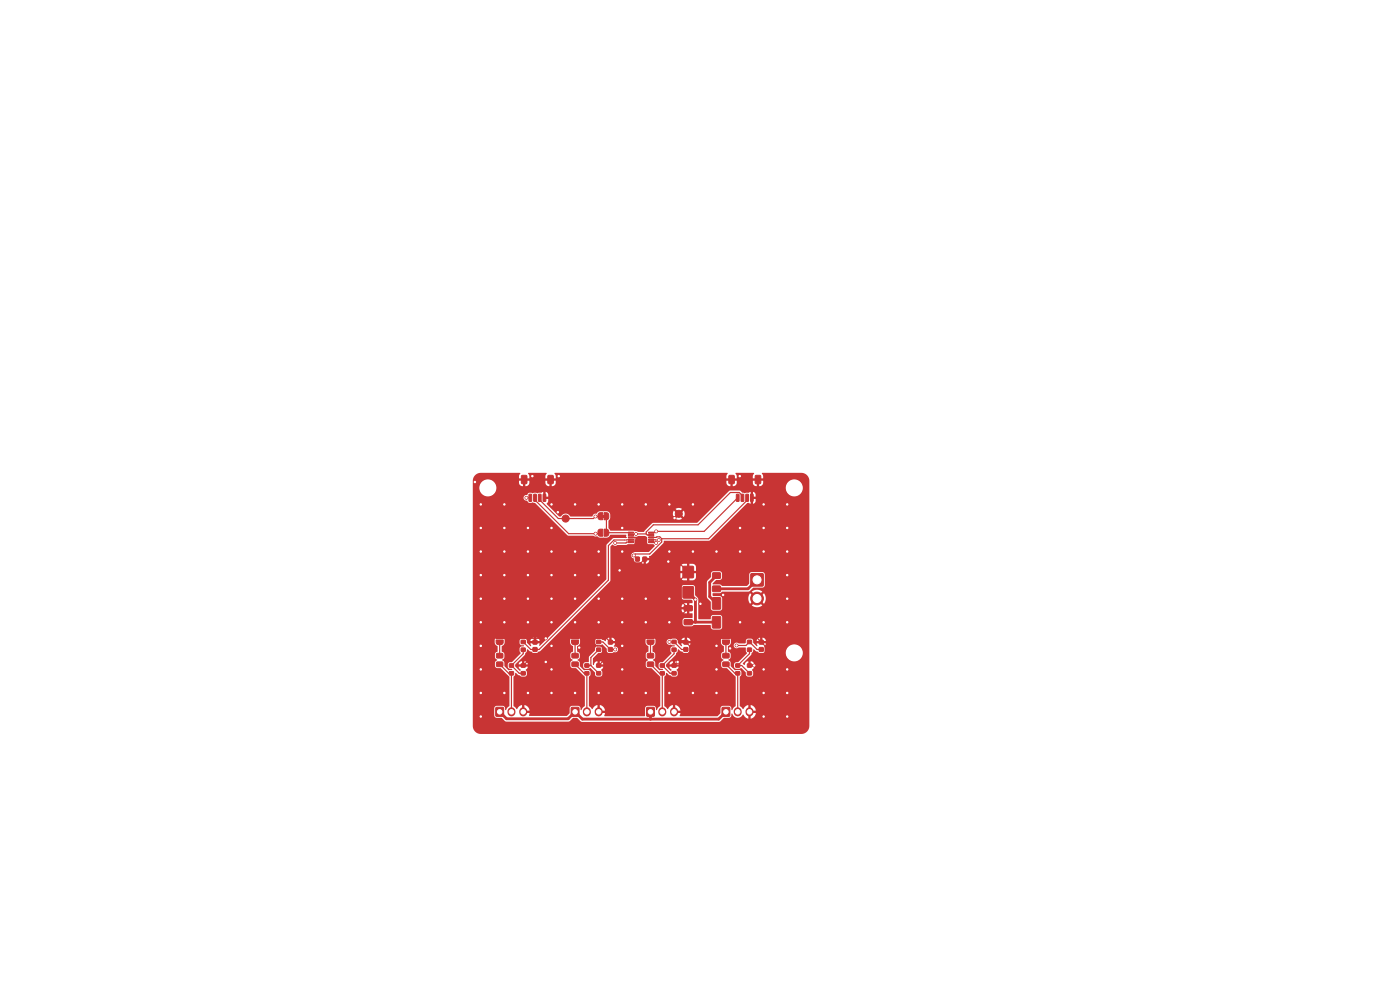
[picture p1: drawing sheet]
<svg xmlns="http://www.w3.org/2000/svg" width="297mm" height="210mm" viewBox="0 0 297 210" stroke-linecap="round" stroke-linejoin="round" font-family="sans-serif">
<path d="M127.8 109.2h.4v.6h-.4z" fill="#c83434"/>
<g fill="#c83434" stroke="#c83434" stroke-width=".21">
<path d="M153.4 140.5l1.1-.1 .2 .3v.6l-.3 .1h-.9l-.2-.2z"/>
<path d="M153.4 138.6h1.1l.2 .2v.6l-.3 .2h-.9l-.2-.2z"/>
<path d="M137.4 140.5l1.1-.1 .2 .3v.6l-.2 .1h-1l-.2-.2z"/>
<path d="M137.4 138.6h1.1l.2 .2v.6l-.2 .2h-1l-.2-.2z"/>
<path d="M153.2 150.1h1.6v1.8h-1.6z"/>
<path d="M137.2 135.8h1.5v.6l-.4 .3h-.7l-.3-.3z"/>
<path d="M137.4 134.6l.3-.1h.7l.3 .3v.7h-1.5z"/>
<path d="M127 112.4l.8-.1v1.5l-.6-.1-.3-.3v-.7z"/>
<path d="M128.2 112.3h.6l.3 .3v.7l-.3 .4-.6 .1z"/>
<path d="M144.9 124.5h2.2v2.3h-2.2z"/>
<path d="M144.9 120.2h2.2v2.3h-2.2z"/>
<path d="M105.4 140.5l1.1-.1 .2 .3v.6l-.3 .1h-.9l-.2-.2z"/>
<path d="M105.4 138.6h1.1l.2 .2v.6l-.3 .2h-.9l-.2-.2z"/>
<path d="M126.6 142.5h.8v.7h-.8z"/>
<path d="M126.6 140.8h.8v.7h-.8z"/>
<path d="M121.2 135.8h1.6l-.1 .6-.4 .3h-.7l-.3-.3z"/>
<path d="M121.4 134.6l.3-.1h.7l.3 .3 .1 .7h-1.6z"/>
<path d="M134.8 118.2h.8v.8h-.8z"/>
<path d="M136.4 118.2h.8v.8h-.8z"/>
<path d="M158.6 137.5h.8v.7h-.8z"/>
<path d="M158.6 135.8h.8v.7h-.8z"/>
<path d="M158.6 142.5h.8v.7h-.8z"/>
<path d="M158.6 140.8h.8v.7h-.8z"/>
<path d="M105.2 135.8h1.5v.6l-.4 .3h-.7l-.3-.3z"/>
<path d="M105.4 134.6l.3-.1h.7l.3 .3v.7h-1.5z"/>
<path d="M108.1 142.5h.8v.7h-.8z"/>
<path d="M108.1 140.8h.8v.7h-.8z"/>
<path d="M129.1 137.4h.8v.8h-.8z"/>
<path d="M129.1 135.8h.8v.8h-.8z"/>
<path d="M115.2 104.9h.6l-.1 1.5-.5-.1z"/>
<path d="M114.2 104.9h.6l-.1 1.5-.5-.1z"/>
<path d="M113.2 104.9h.6l-.1 1.5-.5-.1z"/>
<path d="M112.2 104.9h.6l-.1 1.5-.5-.1z"/>
<path d="M116.3 100.9l.8-.1 .3 .2v1.4l-.2 .2h-.8l-.2-.1z"/>
<path d="M110.7 100.9l.9-.1 .2 .2v1.4l-.2 .2h-.8l-.2-.1z"/>
<path d="M145.1 137.4h.8v.8h-.8z"/>
<path d="M145.1 135.8h.8v.8h-.8z"/>
<path d="M126.6 137.5h.8v.7h-.8z"/>
<path d="M126.6 135.8h.8v.7h-.8z"/>
<path d="M127 108.9l.3-.1h.5v1.5l-.5-.1-.3-.1z"/>
<path d="M128.2 108.8h.6l.3 .3v.7l-.3 .4-.6 .1z"/>
<path d="M140.1 142.5h.8v.7h-.8z"/>
<path d="M140.1 140.8h.8v.7h-.8z"/>
<path d="M121.4 140.5l1.1-.1 .2 .3v.6l-.3 .1h-.9l-.2-.2z"/>
<path d="M121.4 138.6h1.1l.2 .2v.6l-.3 .2h-.9l-.2-.2z"/>
<path d="M105.2 150.1h1.6v1.8h-1.6z"/>
<path d="M161.1 137.4h.8v.8h-.8z"/>
<path d="M161.1 135.8h.8v.8h-.8z"/>
<path d="M110.6 137.5h.8v.7h-.8z"/>
<path d="M110.6 135.8h.8v.7h-.8z"/>
<path d="M142.6 142.5h.8v.7h-.8z"/>
<path d="M142.6 140.8h.8v.7h-.8z"/>
<path d="M113.1 137.4h.8v.8h-.8z"/>
<path d="M113.1 135.8h.8v.8h-.8z"/>
<path d="M142.6 137.5h.8v.7h-.8z"/>
<path d="M142.6 135.8h.8v.7h-.8z"/>
<path d="M151.2 130.8h1.6v2.4h-1.6z"/>
<path d="M151.2 126.8h1.6v2.4h-1.6z"/>
<path d="M151.2 124.3h1.5l.2 .2v.9l-.3 .1h-1.3l-.2-.2z"/>
<path d="M151.2 121.5h1.5l.2 .2v.9l-.3 .1h-1.3l-.2-.2z"/>
<path d="M159.2 104.9h.6l-.1 1.5-.5-.1z"/>
<path d="M158.2 104.9h.6l-.1 1.5-.5-.1z"/>
<path d="M157.2 104.9h.6l-.1 1.5-.5-.1z"/>
<path d="M156.2 104.9h.6l-.1 1.5-.5-.1z"/>
<path d="M160.3 100.9l.8-.1 .3 .2v1.4l-.2 .2h-.7l-.3-.1z"/>
<path d="M154.7 100.9l.8-.1 .3 .2v1.4l-.2 .2h-.8l-.2-.1z"/>
<path d="M159.3 121.7h2.6v2.6h-2.6z"/>
<path d="M153.2 135.8h1.5v.6l-.4 .3h-.7l-.3-.3z"/>
<path d="M153.4 134.6l.3-.1h.7l.3 .3v.7h-1.5z"/>
<path d="M133.3 112.9h1.1v.2h-1.1z"/>
<path d="M133.3 113.4h1.1v.2h-1.1z"/>
<path d="M133.3 113.9h1.1v.2h-1.1z"/>
<path d="M133.3 114.4h1.1v.2h-1.1z"/>
<path d="M133.3 114.9h1.1v.2h-1.1z"/>
<path d="M137.6 114.9h1.1v.2h-1.1z"/>
<path d="M137.6 114.4h1.1v.2h-1.1z"/>
<path d="M137.6 113.9h1.1v.2h-1.1z"/>
<path d="M137.6 113.4h1.1v.2h-1.1z"/>
<path d="M137.6 112.9h1.1v.2h-1.1z"/>
<path d="M110.6 142.5h.8v.7h-.8z"/>
<path d="M110.6 140.8h.8v.7h-.8z"/>
<path d="M121.2 150.1h1.6v1.8h-1.6z"/>
<path d="M124.1 142.5h.8v.7h-.8z"/>
<path d="M124.1 140.8h.8v.7h-.8z"/>
<path d="M145.2 131.5l1.5-.1 .2 .3v.7l-.3 .2-1.3-.1-.2-.2z"/>
<path d="M145.2 128.5h1.5l.2 .2v.7l-.3 .2h-1.3l-.2-.2z"/>
<path d="M137.2 150.1h1.6v1.8h-1.6z"/>
<path d="M156.1 142.5h.8v.7h-.8z"/>
<path d="M156.1 140.8h.8v.7h-.8z"/>
<circle cx="120" cy="110" r=".75"/>
<circle cx="144" cy="109" r=".75"/>
<circle cx="160.6" cy="127" r="1.35"/>
<circle cx="162" cy="142" r=".3"/>
<circle cx="167" cy="117" r=".3"/>
<circle cx="162" cy="117" r=".3"/>
<circle cx="132" cy="147" r=".3"/>
<circle cx="148.6" cy="128.1" r=".3"/>
<circle cx="162" cy="147" r=".3"/>
<circle cx="127" cy="127" r=".3"/>
<circle cx="147" cy="117" r=".3"/>
<circle cx="107" cy="117" r=".3"/>
<circle cx="127" cy="132" r=".3"/>
<circle cx="107" cy="147" r=".3"/>
<circle cx="162" cy="152" r=".3"/>
<circle cx="152" cy="142" r=".3"/>
<circle cx="160" cy="141.2" r=".3"/>
<circle cx="102" cy="117" r=".3"/>
<circle cx="167" cy="147" r=".3"/>
<circle cx="107" cy="132" r=".3"/>
<circle cx="107" cy="112" r=".3"/>
<circle cx="142" cy="127" r=".3"/>
<circle cx="117" cy="147" r=".3"/>
<circle cx="117" cy="127" r=".3"/>
<circle cx="137" cy="127" r=".3"/>
<circle cx="152" cy="147" r=".3"/>
<circle cx="118.3" cy="108.7" r=".3"/>
<circle cx="132" cy="137" r=".3"/>
<circle cx="132" cy="117" r=".3"/>
<circle cx="137" cy="107" r=".3"/>
<circle cx="107" cy="122" r=".3"/>
<circle cx="142" cy="132" r=".3"/>
<circle cx="100.8" cy="102.3" r=".3"/>
<circle cx="115.8" cy="140.4" r=".3"/>
<circle cx="167" cy="107" r=".3"/>
<circle cx="102" cy="127" r=".3"/>
<circle cx="137" cy="132" r=".3"/>
<circle cx="147" cy="107" r=".3"/>
<circle cx="102" cy="107" r=".3"/>
<circle cx="156.9" cy="101" r=".3"/>
<circle cx="167" cy="112" r=".3"/>
<circle cx="142" cy="117" r=".3"/>
<circle cx="167" cy="127" r=".3"/>
<circle cx="115.8" cy="135.4" r=".3"/>
<circle cx="147" cy="147" r=".3"/>
<circle cx="152" cy="117" r=".3"/>
<circle cx="102" cy="152" r=".3"/>
<circle cx="152" cy="137" r=".3"/>
<circle cx="117" cy="112" r=".3"/>
<circle cx="112" cy="127" r=".3"/>
<circle cx="153.4" cy="126.2" r=".3"/>
<circle cx="102" cy="132" r=".3"/>
<circle cx="162" cy="112" r=".3"/>
<circle cx="132" cy="112" r=".3"/>
<circle cx="112" cy="117" r=".3"/>
<circle cx="102" cy="147" r=".3"/>
<circle cx="122.9" cy="137.4" r=".3"/>
<circle cx="127" cy="147" r=".3"/>
<circle cx="112" cy="147" r=".3"/>
<circle cx="117" cy="132" r=".3"/>
<circle cx="167" cy="132" r=".3"/>
<circle cx="142" cy="147" r=".3"/>
<circle cx="122" cy="127" r=".3"/>
<circle cx="127" cy="122" r=".3"/>
<circle cx="132" cy="127" r=".3"/>
<circle cx="167" cy="122" r=".3"/>
<circle cx="132" cy="107" r=".3"/>
<circle cx="112" cy="122" r=".3"/>
<circle cx="107" cy="107" r=".3"/>
<circle cx="131.4" cy="121" r=".3"/>
<circle cx="142" cy="107" r=".3"/>
<circle cx="154.9" cy="137.5" r=".3"/>
<circle cx="117" cy="117" r=".3"/>
<circle cx="102" cy="122" r=".3"/>
<circle cx="102" cy="142" r=".3"/>
<circle cx="157" cy="112" r=".3"/>
<circle cx="117" cy="122" r=".3"/>
<circle cx="117" cy="107" r=".3"/>
<circle cx="117" cy="142" r=".3"/>
<circle cx="127" cy="107" r=".3"/>
<circle cx="162" cy="132" r=".3"/>
<circle cx="132" cy="142" r=".3"/>
<circle cx="122" cy="107" r=".3"/>
<circle cx="167" cy="142" r=".3"/>
<circle cx="157" cy="117" r=".3"/>
<circle cx="132" cy="132" r=".3"/>
<circle cx="122" cy="122" r=".3"/>
<circle cx="102" cy="112" r=".3"/>
<circle cx="167" cy="152" r=".3"/>
<circle cx="157" cy="132" r=".3"/>
<circle cx="122" cy="147" r=".3"/>
<circle cx="122" cy="117" r=".3"/>
<circle cx="112" cy="132" r=".3"/>
<circle cx="117" cy="137" r=".3"/>
<circle cx="112.9" cy="101" r=".3"/>
<circle cx="122" cy="132" r=".3"/>
<circle cx="112" cy="112" r=".3"/>
<circle cx="143.1" cy="109.9" r=".3"/>
<circle cx="162" cy="107" r=".3"/>
<circle cx="102" cy="137" r=".3"/>
<circle cx="143.8" cy="140.4" r=".3"/>
<circle cx="118.5" cy="101" r=".3"/>
<circle cx="127" cy="117" r=".3"/>
<circle cx="107" cy="127" r=".3"/>
<circle cx="137" cy="147" r=".3"/>
<circle cx="141.8" cy="119.1" r=".3"/>
<circle cx="134.5" cy="117.8" r=".3"/>
<circle cx="126.3" cy="109.6" r=".3"/>
<circle cx="126.3" cy="113.2" r=".3"/>
<circle cx="134.9" cy="113.3" r=".3"/>
<circle cx="111.7" cy="105.6" r=".3"/>
<circle cx="139.2" cy="112.7" r=".3"/>
<circle cx="130.5" cy="137.8" r=".3"/>
<circle cx="130.5" cy="115.2" r=".3"/>
<circle cx="142" cy="136.2" r=".3"/>
<circle cx="139.2" cy="115.2" r=".3"/>
<circle cx="156.3" cy="136.9" r=".3"/>
<circle cx="139.8" cy="114.5" r=".3"/>
<circle cx="147.5" cy="127.2" r=".3"/>
</g>
<path d="M108.5 150.9v.2M111 150.9v.2M124.5 150.9v.2M127 150.9v.2M140.5 150.9v.2M143 150.9v.2M156.5 150.9v.2M159 150.9v.2" fill="none" stroke="#c83434" stroke-width="1.7"/>
<g fill="none" stroke="#c83434" stroke-width=".25">
<path d="M111.2 101.7h5.6M111.7 105.6h.8M113.5 105.6v.5l7.1 7.1h6.5l.3-.2M114.5 105.6v.5l4 3.9h7.4l.4-.4 1.1-.1M115.5 101.7v3.9h23.3l4.3 4.3 8.2-8.2h9.5M128.6 109.5v3.5h5.3M132.5 114.6h-2.2l-1.2 1.1v7.4l-14.7 14.7h-1.8l-1.6-1.6M133.9 114h.8v2.5l-.9 .9v1.1l1 .9h1.1l.9-.8h4.4l.6 .5h2l2.2 2.3-1.5 1.4v4.7l1.5 1.5-2.9 2.9v3.1M133.9 115h-.9l-.2 .2h-2.3M134.9 113.3h2.2M137.1 113.3l.2 .2M138.2 114l1.8-.1 .4 .4"/>
<path d="M138.2 115h.8l.2 .2M140.4 114.3v.7l-2.6 2.5h-3l-.4 .3 .8 .8M156.5 105.6l-7.1 7.1-10.2 .1M157.5 105.6v-.5l-.7-.6h-1.9l-6.8 6.8h-9.5l-1.5 1.6v.4M158.5 105.6v.5l-8.2 8.2h-9.9M159.5 101.7v3.9M106 136.3v2.8M111 137.8v.9l-2.5 2.5 1.6 1.6h.9M113.5 135.4v.8M122 136.3v2.8M126.2 135.4l-.5-.4h-4.4l-5.5 5.4h-4l-.8 .8M126.2 135.4v1.2l.2 .3"/>
<path d="M126.7 137h.8l.4 .4v2.9l-.9 .9M127 136.2h.9l1.6 1.6h1M127 137.8l-1.7 1.7v1.7M135 135.4l-.8 .8h-4.7l-.8-.8h-2.5M138 135h1l.3-.3h.6l.2 .2 3 .1M138 136.3v2.8M142 136.2h1l1.6 1.6h.9M142.4 134.9v.1M143 137.8v.9l-2.5 2.5 1.6 1.6h.9M143.1 135l.7 .7M145.1 135.9l1.2 1.2v1.2l-2.1 2.1h-.4l-.8 .8M151 135.4l-.8 .8h-4.7"/>
<path d="M154 135h6.2l2.1 2.1v1.7l-2.3 2.4h-1M154 136.3v2.8M156.3 136.9h2l.7-.7 1.6 1.6h.9M159 137.8v.9l-2.5 2.5h.9l1.6 1.6M106 140.9l1.9 1.9h.6v8.2M122 140.9l1.9 1.9h.6v8.2M124.5 141.2h.8M125.3 141.2l1.7 1.6M138 140.9l1.9 1.9h.6v8.2M154 140.9l1.9 1.9h.6v8.2"/>
</g>
<path d="M133.9 114.5l-1.4 .1M137.3 113.5h.1M137.3 113.5h.9M138.2 114.5l1.6 .1M139.2 112.8l-.2 .2h-.8M106 135l.5 .4h9.3M126.4 136.9l.3 .1M138 135l-.5 .4h-2.5M143.8 135.7l.2 .2h1.1M154 135l-.5 .4h-2.5" fill="none" stroke="#c83434" stroke-width=".21"/>
<path d="M146 132h6M146 125.7h.1M146 125.7l1.5 1.5v4.8M152 122.1l-1.4 1.4v3.1l1.4 1.4M160.6 123l-1.9 1.9h-6.7M106 151l1.5 1.5h13l1.5-1.5 1.5 1.5h29l1.5-1.5M138 151v1.5" fill="none" stroke="#c83434" stroke-width=".6"/>
<path d="M100.7 100.9l.6-.4 .7-.2h8.3l.1 .1-.3 .5v.6h2.2v-.6l-.3-.4 .1-.2h3.8l.1 .1-.3 .5v.6h2.2v-.6l-.3-.4 .1-.2h36.6l.1 .1-.3 .5v.6h2.2v-.6l-.3-.4 .1-.2h3.8l.1 .1-.3 .5v.6h2.2v-.6l-.3-.4 .1-.2h8.3a1.7 1.7 0 0 1 1.7 1.7v52a1.7 1.7 0 0 1-1.7 1.7h-68a1.7 1.7 0 0 1-1.7-1.7v-3.8h4.5v1.6l.2 .3 .3 .2h1.1l1 .8h13.2l1-.8h.8l1.1 .8h29l1.1-.8h1.1a.88 .88 0 0 0 .5-.9h.2a1.22 1.22 0 0 0 1 .9 1.22 1.22 0 0 0 1.2-.7l.5 .6 .6 .3v-1.1h.6v1.1a1.34 1.34 0 0 0 1-1.2h-.9v-.5h.9v-.2a1.34 1.34 0 0 0-1-1.1v1.1h-.6v-1.1l-.6 .3-.5 .6-.7-.6v-6.2l.4-.5v-.6l-.4-.4-1.1 .1-.8-.9v-.8l-.5-.5 .4-.4 .1-.8-.2-.4-.4-.2v-1.1l.4-.3h.9a.63 .63 0 0 0 .3 .7 .63 .63 0 0 0 .7-.2l1.5 .1v.7l.3 .5-1.9 1.8-.7 .2-.2 .3 .2 .8 .9 .2 .5-.2 .9 .9 .2 .8 1 .1 .4-.4v-.6l-.3-.4 .5-.7h-.9l-.4-.5h1.3a.69 .69 0 0 0-.7-.6v.6h-.6v-.6a.9 .9 0 0 0-.7 .8l-.4-.4 1.7-1.8 .5-1.2 1.3 .8 1-.1h4.6v.2a1.8 1.8 0 0 0 2.7 1.4 1.8 1.8 0 0 0 0-3 1.8 1.8 0 0 0-2.7 1.4h-4.6l.2-.9a.45 .45 0 0 1 .1-.7l.1-.3h-2l.2 .5-.1 .1-.8-.7v-.4h2.7a.71 .71 0 0 0-.8-.7v.7h-.4v-.7l-.5 .1-.3 .6h-.7l-.3-.5h-.8l-.4 .2-.1 .7-.1 .1h-1.4a.6 .6 0 0 0-1 .3h-.9l.3-.5v-.6l-.2-.2-1.7-.1-.2 .2v.9l.6 .6v1.1l-.6 .5v.8l.5 .5-.5 .5v.8l.4 .4h.8l1.9 1.9v6.1l-.7 .9h-.2a.66 .66 0 0 0-.6-.9h-1.2l-.4 .2-.1 .2-.1 1.2-.6 .6h-7.9l-.1-.1 .1-.5h-.9v-.5h.9a1.34 1.34 0 0 0-1.1-1.3v1.1h-.4v-1.1l-.7 .3-.5 .6-.7-.6v-6.2l.3-.3 .1-.6 1.3 .8h.8l.4-.4v-.6l-.3-.4 .5-.7h-2l.5 .7-.3 .2-.9-.9 .1-.5h2.6a.69 .69 0 0 0-.8-.6v.6h-.4v-.6l-.5 .1-.3 .5h-.6l1.9-2 .5-1.2 1.2 .8h.8l.4-.2 .1-.8a.45 .45 0 0 1 .1-.7l.1-.3h-2l.2 .5-.1 .1-.8-.7v-.4h2.7a.71 .71 0 0 0-.8-.7v.7h-.5v-.7l-.4 .1-.3 .6h-.7l-.4-.5-1 .1a.65 .65 0 0 0-1 .6 .65 .65 0 0 0 1 .5l.8 .3-.9 .4-.1 .7 .3 .5-1.9 1.8-.5 .1-.3 .2v.9l.2 .2 .7 .2-.1 .1-.7 .1-.9-.9v-.8l-.5-.5 .4-.4 .1-.8-.2-.4-.4-.2v-1.1l.6-.6v-.9l-.3-.2h-1.5l-.2 .2v.9l.6 .6v1.1l-.6 .5v.8l.5 .5-.5 .5v.8l.4 .4h.8l1.9 1.9v6.1l-.7 .9h-.2a.66 .66 0 0 0-.6-.9h-1.2l-.4 .2-.1 .2v1.7l-.2 .1h-8.4l-.1-.1 .1-.5h-.9v-.5h.9a1.34 1.34 0 0 0-1.1-1.3v1.1h-.5v-1.1l-.6 .3-.5 .6-.7-.6v-6.2l.4-.5v-.6l-.4-.4-1.1 .1-.8-.9v-.4h.7l.1 .7 .3 .3h.8l.4-.2 .9 .9 .2 .8 .9 .1 .5-.4v-.6l-.3-.4 .5-.7h-.9l-.4-.5h1.3a.69 .69 0 0 0-.8-.6v.6h-.5v-.6a.89 .89 0 0 0-.7 .7h-.2v-1.4l1.1-1 .5-.1 .3-.2 .1-.8-.3-.3-.8-.1-.3 .2-.2 .7-1.2 1.3-.1 1.2h-.9l-.3 .4h-.7a.68 .68 0 0 0-.5-.8l.5-.6v-.7l-.2-.4-.4-.2v-1.1l.6-.5 .1-.7h3.1v.6l.3 .3 .8 .1 .5-.2 .9 .9v.5l.3 .4h.8l.3-.1a.66 .66 0 0 0 1-.6 .66 .66 0 0 0-.9-.6l.3-.7h-.9l-.3-.5h1.2a.71 .71 0 0 0-.8-.7v.7h-.4l-.1-.7a.89 .89 0 0 0-.8 .7l-1.1-.5h-.8l-.3 .4h-3.1l-.1-.3-.2-.2h-1.6l-.2 .2v.9l.6 .6v1.1l-.6 .5v.8l.5 .5-.5 .5v.8l.4 .4h.8l1.9 1.9v6.1l-.9 .9a.85 .85 0 0 0-.5-.9h-1.3l-.4 .2-.1 .2-.1 1.2-.6 .6h-7.9l-.1-.2 .1-.4h-.9v-.5h.9v-.2a1.34 1.34 0 0 0-1.1-1.1v1.1h-.4v-1.1l-.7 .3-.5 .6-.7-.6v-6.2l.3-.3 .1-.6 1.3 .8h.8l.4-.4v-.6l-.3-.4 .5-.7h-2l.5 .7-.3 .2-.9-.9 .1-.5h2.6a.69 .69 0 0 0-.8-.6v.6h-.4v-.6l-.5 .1-.3 .5h-.6l1.9-2 .5-1.2 1.3 .8h.8l.7-.4 8.7-8.7h21.3a.85 .85 0 0 0 1.1 .7v-.8h-1.1v.1h-21.3l.8-.7h20.5v.1h1.1v-.8h-.7l-.4 .7h-20.5l4-4.1h16.4v2.1l.2 .3 .4 .2h1.5l.3 .3v.4l-.7 .1v2.1l.7 .1v.9h-1.6l-.3 .2-.2 .3v.8l.2 .3 .3 .2h1.4l.5-.3h3.5l.2 .7 .2 .2h1.8l.3-.5-.1-2.3-.3-.2h-1.5a.62 .62 0 0 0-.5 .8l-.1 .1-2.6-.1v-4.2l-.3-.5h2.2l.8 1.1v1.4l.4 .4h1.6l.3-.2 .1-2.5h5.5l.1 .8 .3 .5 .7-.7 .4 .3-.7 .7a1.83 1.83 0 0 0 2.2 0l-.7-.7 .4-.3 .7 .7v-.1a1.84 1.84 0 0 0 0-2.2l-.7 .8-.4-.4 .7-.7-.1-.1a1.84 1.84 0 0 0-2.1 .1l.7 .7-.4 .4-.7-.8-.4 1h-5.5l-.4-.3-1.4-.1-.2-.1v-.5h1.6l.4-.3h5.6l1-.8 2.2-.1 .3-.5v-2.2l-.3-.5-2.5-.1-.4 .2-.2 .4v1.8l-.5 .6h-5.2l-.4-.3h-1.5l-.1-.1 .7-.9h.9l.2-.1 .2-.4-.1-1-.4-.3h-1.6l-.3 .4v.8l-.8 1.1v3.1h-2.2l-.3-.4-.1-1.7-.5-.4h-1.9l-.5 .5h-16.4l1.3-1.3 .1-.9h14.9l.1 .4 .6 .3h2l.3-.2 .2-.4v-.9h-1.4v1.5h-.5v-1.5h-1.3v.8h-14.9v-2.1h14.8v.8h3.3v-1.1l-.7-.4h-.7v1.5h-.5v-1.5l-.9 .1-.5 .6h-14.8v-4.3l.4-.5 .1 .1a.66 .66 0 0 0 1 0l3.5-.2 .2-.2v-.6l.2-.4-.4-.1v-.2l.9-.2h1.5l.4 .3v1.2l.1 .2h1.2l.3 .3-1.3 1.4-3.1 .1a.69 .69 0 0 0-.7 .7 .69 .69 0 0 0 .7 .6v.5l.2 .3 .9 .1a.4 .4 0 0 1 .6 .1l.8 .1a.71 .71 0 0 0 .7-.7h-.7v.7h-.5v-.9l.3-.1v-.2h.9a.32 .32 0 0 1 0-.4 .32 .32 0 0 1 .4-.1l2.6-2.7 .2-.5 9.7-.1 7.9-7.9 1.2 .2 .5-.3 .1-.7h-.6v1h-.4v-1.5h1v-.7l-.6-.4v1.1h-.4v-1.1l-.5 .2-.8 .1-.5-.1-.6-.5-2.1 .1-6.9 6.8h-9.3l-2 1.9h-1.2l-1-.2h-4.9l-.4-.6v-1.5l.3-.5 13.9 .1a1.24 1.24 0 0 0 1.4-.1l-.7-.6-.7 .6h-13.9v-1.1h13.4l.2 .8 .6-.7h.8l.6 .7a1.24 1.24 0 0 0 0-1.4l-.6 .7h-.8l-.6-.7-.2 .6h-13.4l-.6-.4-1.5-.1-.4 .2-.4 .4a.77 .77 0 0 0-.9 .6h-4.6a1.13 1.13 0 0 0-1-.7 1.13 1.13 0 0 0-1 .7l-.4-.1-1.6-1.5h26.3l.7 .6 .7-.7a1.24 1.24 0 0 0-1.4 .1h-26.3l-1-1.1 .3-.4v-.6l-.7-.1-.1-.2-.2-.1-.1-.1h1.1v-.5l-.2-.4-.3-.2v1.1h-.6v-1.1l-.4 .2-.8 .1-1.7-.1-.4 .4a.71 .71 0 0 0-.7 .5 .71 .71 0 0 0 .2 .8h.4l.5 .5 .7-.1 .5 .1 7 6.9h5.4l.4 .2 .4-.1 .5 .3 1.5 .1 .5-.2 .3-.5h3.3l.1 .2-.1 .3 .2 .1-.3 .2h-2.6l-1.4 1.4-.1 7.3-14 14.1-.2-.1 .1-.4h-2l.2 .5-.1 .1-.8-.8v-.3h2.7a.71 .71 0 0 0-.8-.7v.7h-.5v-.7l-.4 .1-.3 .6h-.7l-.4-.5-1 .1-.2 .3 .1 .7 .3 .3h.5l.1 .1-.7 .2-.2 .2-.1 .7 .3 .5-1.9 1.8-.5 .1-.3 .2v.9l.2 .2 .7 .2-.1 .1-.7 .1-.9-.9v-.8l-.5-.5 .4-.4 .1-.8-.2-.4-.4-.2v-1.1l.6-.6v-.9l-.3-.2h-1.5l-.2 .2v.9l.6 .6v1.1l-.6 .5v.8l.5 .5-.5 .5v.8l.4 .4h.8l1.9 1.9v6.1l-.9 .9a.85 .85 0 0 0-.5-.9h-1.4l-.5 .5h-4.5v-46.8h1.4v.2a1.8 1.8 0 0 0 1.9 1.7 1.8 1.8 0 0 0 1.7-1.9h61.4v.2a1.8 1.8 0 0 0 2.7 1.4 1.8 1.8 0 0 0 0-3 1.8 1.8 0 0 0-2.7 1.4h-61.4l-.4-1h5.2a.75 .75 0 0 0 .8 .7h1l.4-.7h3.4a.75 .75 0 0 0 .9 .7h.9l.4-.7h36.2a.75 .75 0 0 0 .8 .7h1l.4-.7h3.4a.75 .75 0 0 0 .8 .7h.7a.85 .85 0 0 0 .7-1.1h-.9v1.1h-.5v-1.1h-.8v.4h-3.4v-.4h-.8v1.1h-.6v-1.1h-.8v.4h-36.2v-.4h-.9v1.1h-.4v-1.1h-.9v.4h-3.4v-.4h-.9v1.1h-.5v-1.1h-.8v.4h-5.2v-.1a1.8 1.8 0 0 0-2-.5 1.8 1.8 0 0 0-1.2 1.6h-1.4v-1.7z" fill="#c83434"/>
<g fill="#fff" stroke="#fff" stroke-width=".21">
<circle cx="162" cy="142" r=".15"/>
<circle cx="167" cy="117" r=".15"/>
<circle cx="162" cy="117" r=".15"/>
<circle cx="132" cy="147" r=".15"/>
<circle cx="148.6" cy="128.1" r=".15"/>
<circle cx="162" cy="147" r=".15"/>
<circle cx="127" cy="127" r=".15"/>
<circle cx="147" cy="117" r=".15"/>
<circle cx="107" cy="117" r=".15"/>
<circle cx="127" cy="132" r=".15"/>
<circle cx="107" cy="147" r=".15"/>
<circle cx="162" cy="152" r=".15"/>
<circle cx="152" cy="142" r=".15"/>
<circle cx="160" cy="141.2" r=".15"/>
<circle cx="102" cy="117" r=".15"/>
<circle cx="167" cy="147" r=".15"/>
<circle cx="107" cy="132" r=".15"/>
<circle cx="107" cy="112" r=".15"/>
<circle cx="142" cy="127" r=".15"/>
<circle cx="117" cy="147" r=".15"/>
<circle cx="117" cy="127" r=".15"/>
<circle cx="137" cy="127" r=".15"/>
<circle cx="152" cy="147" r=".15"/>
<circle cx="118.3" cy="108.7" r=".15"/>
<circle cx="132" cy="137" r=".15"/>
<circle cx="132" cy="117" r=".15"/>
<circle cx="137" cy="107" r=".15"/>
<circle cx="107" cy="122" r=".15"/>
<circle cx="142" cy="132" r=".15"/>
<circle cx="100.8" cy="102.3" r=".15"/>
<circle cx="115.8" cy="140.4" r=".15"/>
<circle cx="167" cy="107" r=".15"/>
<circle cx="102" cy="127" r=".15"/>
<circle cx="137" cy="132" r=".15"/>
<circle cx="147" cy="107" r=".15"/>
<circle cx="102" cy="107" r=".15"/>
<circle cx="156.9" cy="101" r=".15"/>
<circle cx="167" cy="112" r=".15"/>
<circle cx="142" cy="117" r=".15"/>
<circle cx="167" cy="127" r=".15"/>
<circle cx="115.8" cy="135.4" r=".15"/>
<circle cx="147" cy="147" r=".15"/>
<circle cx="152" cy="117" r=".15"/>
<circle cx="102" cy="152" r=".15"/>
<circle cx="152" cy="137" r=".15"/>
<circle cx="117" cy="112" r=".15"/>
<circle cx="112" cy="127" r=".15"/>
<circle cx="153.4" cy="126.2" r=".15"/>
<circle cx="102" cy="132" r=".15"/>
<circle cx="162" cy="112" r=".15"/>
<circle cx="132" cy="112" r=".15"/>
<circle cx="112" cy="117" r=".15"/>
<circle cx="102" cy="147" r=".15"/>
<circle cx="122.9" cy="137.4" r=".15"/>
<circle cx="127" cy="147" r=".15"/>
<circle cx="112" cy="147" r=".15"/>
<circle cx="117" cy="132" r=".15"/>
<circle cx="167" cy="132" r=".15"/>
<circle cx="142" cy="147" r=".15"/>
<circle cx="122" cy="127" r=".15"/>
<circle cx="127" cy="122" r=".15"/>
<circle cx="132" cy="127" r=".15"/>
<circle cx="167" cy="122" r=".15"/>
<circle cx="132" cy="107" r=".15"/>
<circle cx="112" cy="122" r=".15"/>
<circle cx="107" cy="107" r=".15"/>
<circle cx="131.4" cy="121" r=".15"/>
<circle cx="142" cy="107" r=".15"/>
<circle cx="154.9" cy="137.5" r=".15"/>
<circle cx="117" cy="117" r=".15"/>
<circle cx="102" cy="122" r=".15"/>
<circle cx="102" cy="142" r=".15"/>
<circle cx="157" cy="112" r=".15"/>
<circle cx="117" cy="122" r=".15"/>
<circle cx="117" cy="107" r=".15"/>
<circle cx="117" cy="142" r=".15"/>
<circle cx="127" cy="107" r=".15"/>
<circle cx="162" cy="132" r=".15"/>
<circle cx="132" cy="142" r=".15"/>
<circle cx="122" cy="107" r=".15"/>
<circle cx="167" cy="142" r=".15"/>
<circle cx="157" cy="117" r=".15"/>
<circle cx="132" cy="132" r=".15"/>
<circle cx="122" cy="122" r=".15"/>
<circle cx="102" cy="112" r=".15"/>
<circle cx="167" cy="152" r=".15"/>
<circle cx="157" cy="132" r=".15"/>
<circle cx="122" cy="147" r=".15"/>
<circle cx="122" cy="117" r=".15"/>
<circle cx="112" cy="132" r=".15"/>
<circle cx="117" cy="137" r=".15"/>
<circle cx="112.9" cy="101" r=".15"/>
<circle cx="122" cy="132" r=".15"/>
<circle cx="112" cy="112" r=".15"/>
<circle cx="143.1" cy="109.9" r=".15"/>
<circle cx="162" cy="107" r=".15"/>
<circle cx="102" cy="137" r=".15"/>
<circle cx="143.8" cy="140.4" r=".15"/>
<circle cx="118.5" cy="101" r=".15"/>
<circle cx="127" cy="117" r=".15"/>
<circle cx="107" cy="127" r=".15"/>
<circle cx="137" cy="147" r=".15"/>
<circle cx="141.8" cy="119.1" r=".15"/>
<circle cx="134.5" cy="117.8" r=".15"/>
<circle cx="126.3" cy="109.6" r=".15"/>
<circle cx="126.3" cy="113.2" r=".15"/>
<circle cx="134.9" cy="113.3" r=".15"/>
<circle cx="111.7" cy="105.6" r=".15"/>
<circle cx="139.2" cy="112.7" r=".15"/>
<circle cx="130.5" cy="137.8" r=".15"/>
<circle cx="130.5" cy="115.2" r=".15"/>
<circle cx="142" cy="136.2" r=".15"/>
<circle cx="139.2" cy="115.2" r=".15"/>
<circle cx="156.3" cy="136.9" r=".15"/>
<circle cx="139.8" cy="114.6" r=".15"/>
<circle cx="147.5" cy="127.2" r=".15"/>
<circle cx="154" cy="151" r=".47"/>
<circle cx="156.5" cy="151" r=".47"/>
<circle cx="159" cy="151" r=".47"/>
<circle cx="168.5" cy="103.5" r="1.6"/>
<circle cx="106" cy="151" r=".47"/>
<circle cx="108.5" cy="151" r=".47"/>
<circle cx="111" cy="151" r=".47"/>
<circle cx="103.5" cy="103.5" r="1.6"/>
<circle cx="168.5" cy="138.5" r="1.6"/>
<circle cx="160.6" cy="123" r=".85"/>
<circle cx="160.6" cy="127" r=".85"/>
<circle cx="122" cy="151" r=".47"/>
<circle cx="124.5" cy="151" r=".47"/>
<circle cx="127" cy="151" r=".47"/>
<circle cx="138" cy="151" r=".47"/>
<circle cx="140.5" cy="151" r=".47"/>
<circle cx="143" cy="151" r=".47"/>
</g>
</svg>
